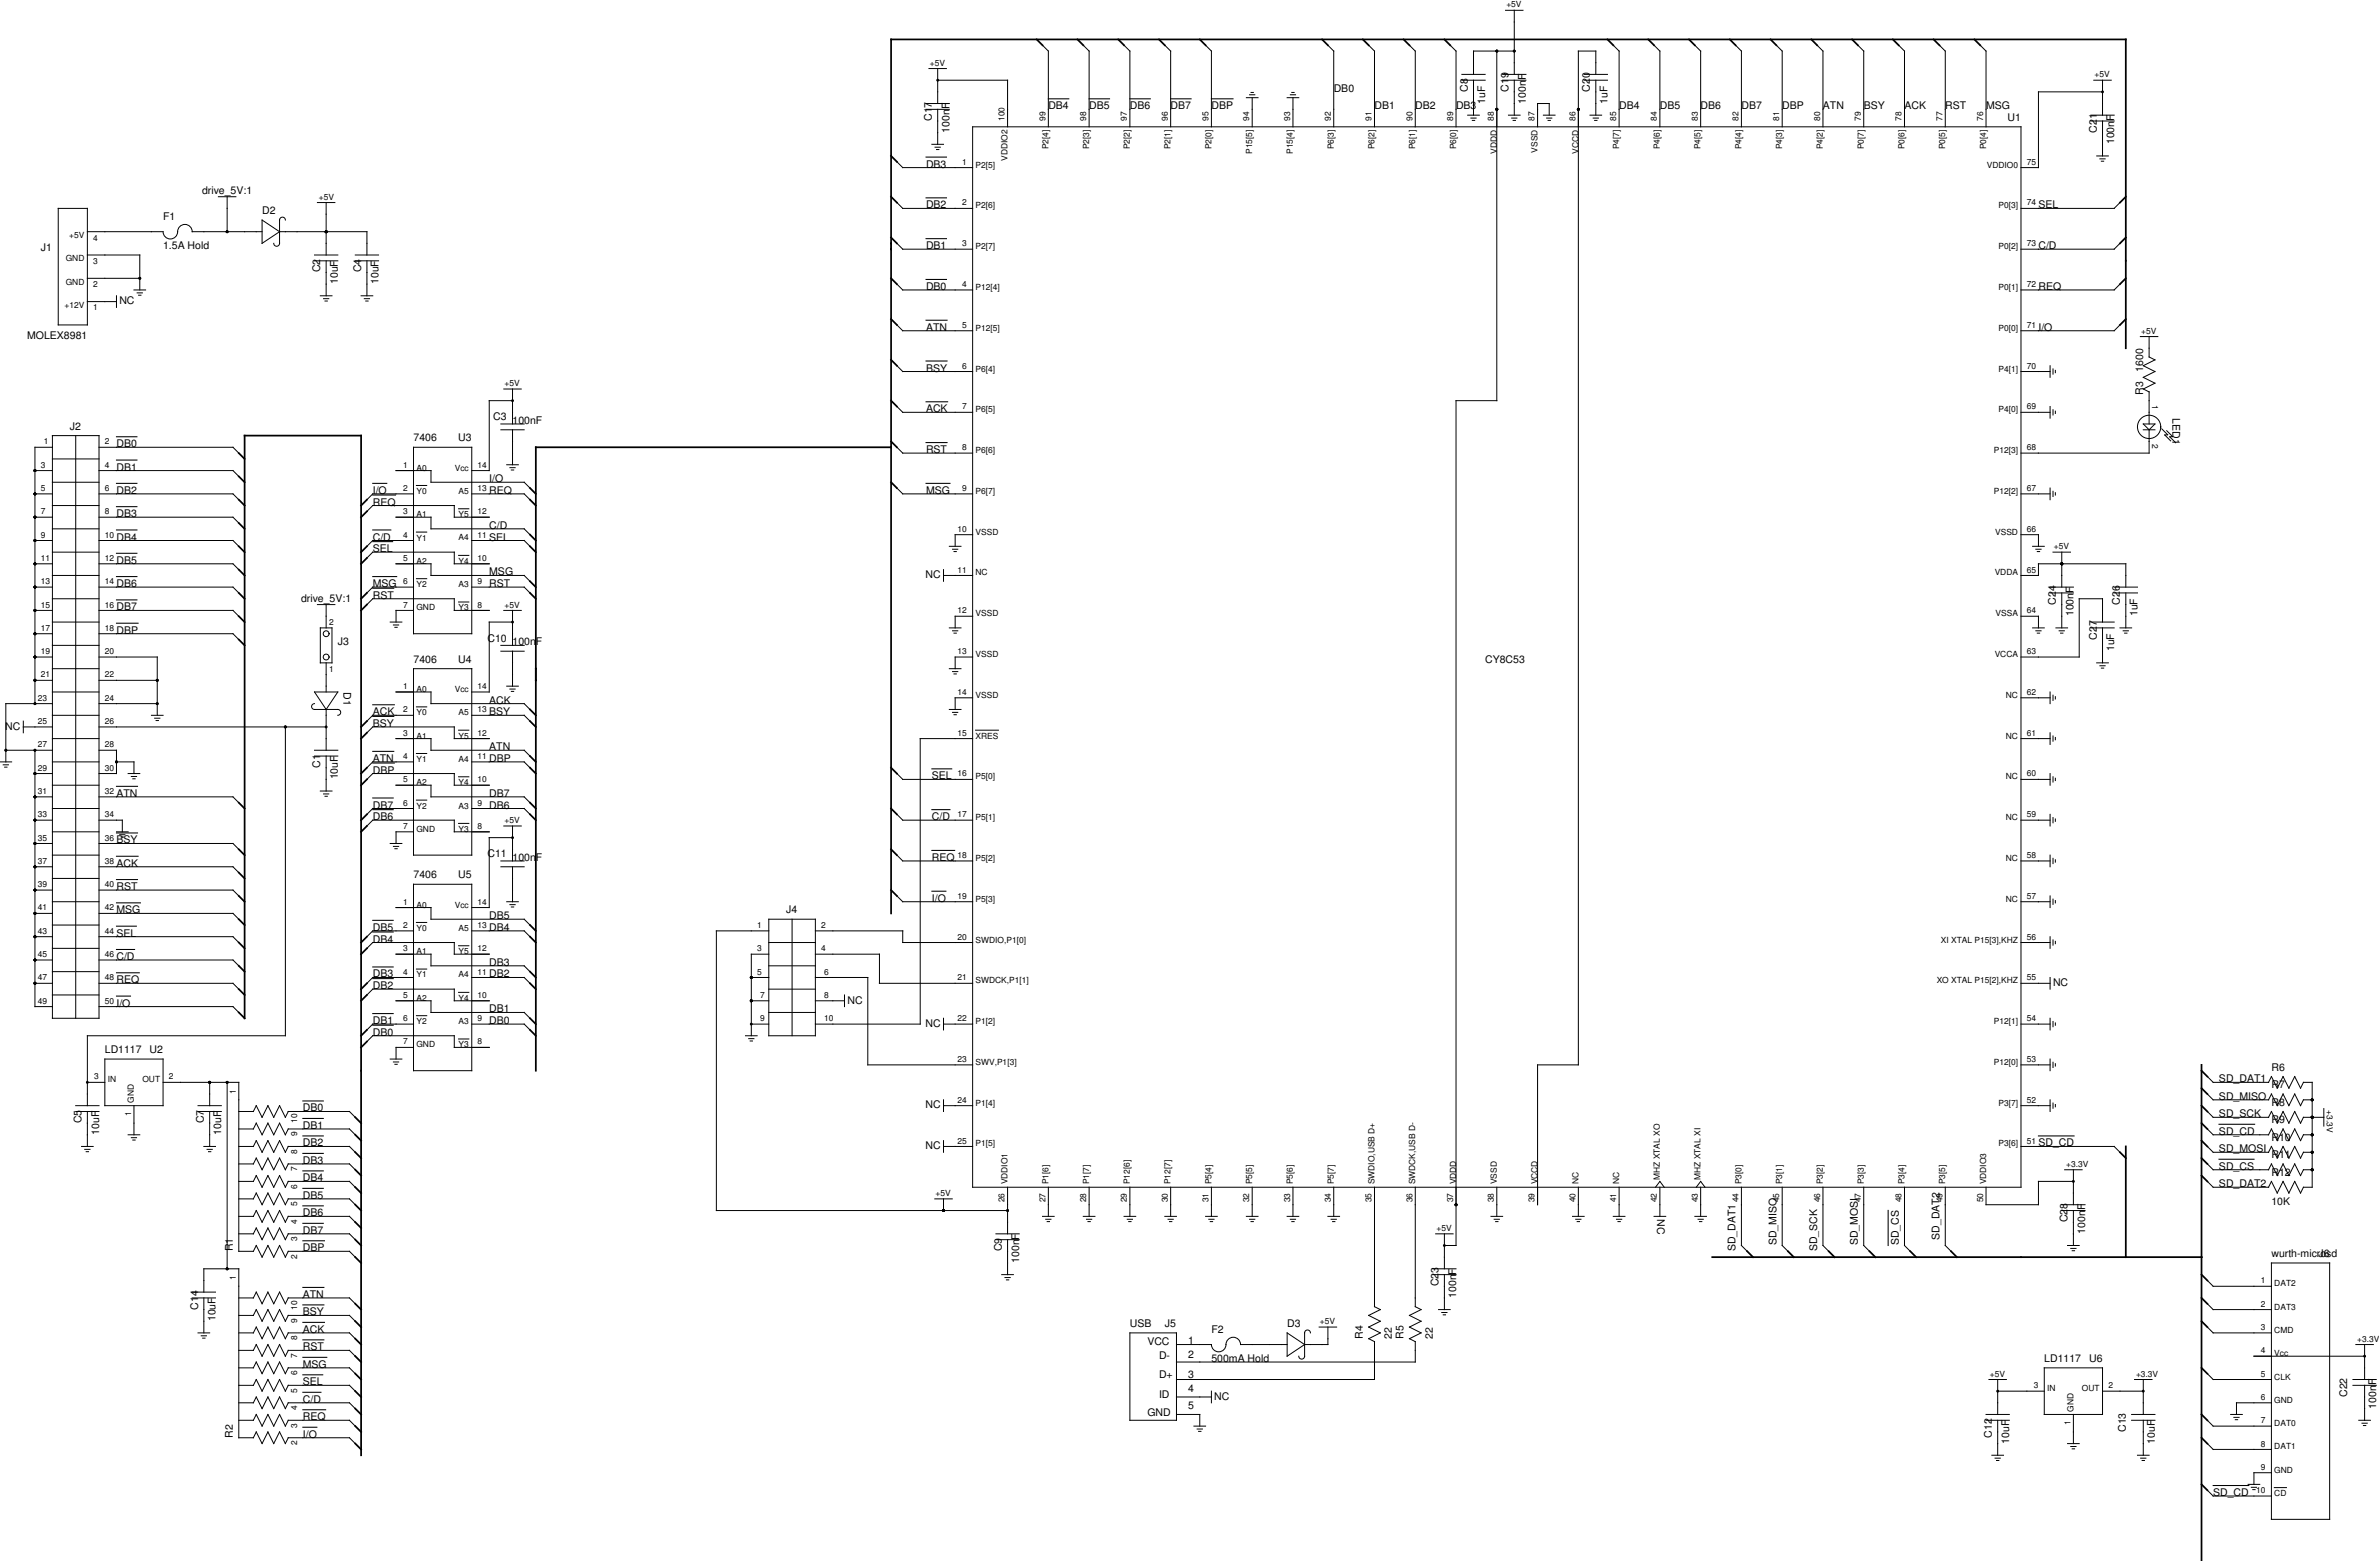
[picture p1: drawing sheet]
<svg xmlns="http://www.w3.org/2000/svg" width="1038mm" height="681mm" viewBox="0 0 1038 681" stroke-linecap="round" stroke-linejoin="round" font-family="sans-serif">
<defs><g id="words">
<g font-size="4.6">
<text x="581.7" y="40">DB0</text>
<text x="640.1" y="40" transform="rotate(-90 640.1 40)">C8</text>
<text x="657.9" y="40" transform="rotate(-90 657.9 40)">C19</text>
<text x="693.4" y="40" transform="rotate(-90 693.4 40)">C20</text>
<text x="457.2" y="47.7">DB4</text>
<text x="475" y="47.7">DB5</text>
<text x="492.8" y="47.7">DB6</text>
<text x="510.5" y="47.7">DB7</text>
<text x="528.3" y="47.7">DBP</text>
<text x="599.4" y="47.7">DB1</text>
<text x="617.2" y="47.7">DB2</text>
<text x="635" y="47.7">DB3</text>
<text x="647.7" y="45.1" transform="rotate(-90 647.7 45.1)">1uF</text>
<text x="665.5" y="45.1" transform="rotate(-90 665.5 45.1)">100nF</text>
<text x="701" y="45.1" transform="rotate(-90 701 45.1)">1uF</text>
<text x="706.1" y="47.7">DB4</text>
<text x="723.9" y="47.7">DB5</text>
<text x="741.7" y="47.7">DB6</text>
<text x="759.5" y="47.7">DB7</text>
<text x="777.2" y="47.7">DBP</text>
<text x="795" y="47.7">ATN</text>
<text x="812.8" y="47.7">BSY</text>
<text x="830.6" y="47.7">ACK</text>
<text x="848.4" y="47.7">RST</text>
<text x="866.1" y="47.7">MSG</text>
<text x="406.4" y="52.7" transform="rotate(-90 406.4 52.7)">C17</text>
<text x="875.5" y="52.7">U1</text>
<text x="414" y="57.8" transform="rotate(-90 414 57.8)">100nF</text>
<text x="914.4" y="57.8" transform="rotate(-90 914.4 57.8)">C21</text>
<text x="922" y="62.9" transform="rotate(-90 922 62.9)">100nF</text>
<text x="403.9" y="73.1">DB3</text>
<text x="88.1" y="84.5">drive_5V:1</text>
<text x="71.1" y="95.9">F1</text>
<text x="114.3" y="93.4">D2</text>
<text x="403.9" y="90.8">DB2</text>
<text x="889" y="90.8">SEL</text>
<text x="17.8" y="109.4">J1</text>
<text x="71.1" y="108.6">1.5A Hold</text>
<text x="403.9" y="108.6">DB1</text>
<text x="889" y="108.6">C/D</text>
<text x="139.7" y="118.8" transform="rotate(-90 139.7 118.8)">C2</text>
<text x="157.5" y="118.8" transform="rotate(-90 157.5 118.8)">C4</text>
<text x="147.3" y="123.9" transform="rotate(-90 147.3 123.9)">10uF</text>
<text x="165.1" y="123.9" transform="rotate(-90 165.1 123.9)">10uF</text>
<text x="403.9" y="126.4">DB0</text>
<text x="889" y="126.4">REQ</text>
<text x="52.1" y="132.7">NC</text>
<text x="11.8" y="147.6">MOLEX8981</text>
<text x="403.9" y="144.2">ATN</text>
<text x="889" y="144.2">I/O</text>
<text x="403.9" y="162">BSY</text>
<text x="934.7" y="162" transform="rotate(-90 934.7 162)">1600</text>
<text x="934.7" y="172.1" transform="rotate(-90 934.7 172.1)">R3</text>
<text x="403.9" y="179.7">ACK</text>
<text x="215.1" y="183.1">C3</text>
<text x="223.5" y="184.8">100nF</text>
<text x="947.4" y="182.3" transform="rotate(90 947.4 182.3)">LED1</text>
<text x="30.5" y="187.4">J2</text>
<text x="50.8" y="195">DB0</text>
<text x="180.3" y="192.4">7406</text>
<text x="199.9" y="192.4">U3</text>
<text x="403.9" y="197.5">RST</text>
<text x="50.8" y="205.1">DB1</text>
<text x="50.8" y="215.3">DB2</text>
<text x="162.6" y="215.3">I/O</text>
<text x="213.4" y="215.3">REQ</text>
<text x="213.4" y="210.2">I/O</text>
<text x="403.9" y="215.3">MSG</text>
<text x="162.6" y="220.4">REQ</text>
<text x="50.8" y="225.5">DB3</text>
<text x="213.4" y="230.5">C/D</text>
<text x="50.8" y="235.6">DB4</text>
<text x="162.6" y="235.6">C/D</text>
<text x="213.4" y="235.6">SEL</text>
<text x="50.8" y="245.8">DB5</text>
<text x="162.6" y="240.7">SEL</text>
<text x="213.4" y="250.9">MSG</text>
<text x="50.8" y="255.9">DB6</text>
<text x="162.6" y="255.9">MSG</text>
<text x="213.4" y="255.9">RST</text>
<text x="403.6" y="252.1">NC</text>
<text x="131.3" y="262.3">drive_5V:1</text>
<text x="162.6" y="261">RST</text>
<text x="896.6" y="263.6" transform="rotate(-90 896.6 263.6)">C24</text>
<text x="924.6" y="263.6" transform="rotate(-90 924.6 263.6)">C26</text>
<text x="50.8" y="266.1">DB7</text>
<text x="904.2" y="268.6" transform="rotate(-90 904.2 268.6)">100nF</text>
<text x="932.2" y="268.6" transform="rotate(-90 932.2 268.6)">1uF</text>
<text x="50.8" y="276.3">DBP</text>
<text x="147.3" y="281.3">J3</text>
<text x="212.6" y="279.7">C10</text>
<text x="223.5" y="281.3">100nF</text>
<text x="914.4" y="278.8" transform="rotate(-90 914.4 278.8)">C27</text>
<text x="922" y="283.9" transform="rotate(-90 922 283.9)">1uF</text>
<text x="180.3" y="289">7406</text>
<text x="199.9" y="289">U4</text>
<text x="647.7" y="289">CY8C53</text>
<text x="149.9" y="301.7" transform="rotate(90 149.9 301.7)">D1</text>
<text x="162.6" y="311.8">ACK</text>
<text x="213.4" y="311.8">BSY</text>
<text x="213.4" y="306.7">ACK</text>
<text x="162.6" y="316.9">BSY</text>
<text x="2.3" y="318.1">NC</text>
<text x="213.4" y="327.1">ATN</text>
<text x="139.7" y="334.7" transform="rotate(-90 139.7 334.7)">C1</text>
<text x="162.6" y="332.1">ATN</text>
<text x="213.4" y="332.1">DBP</text>
<text x="147.3" y="339.8" transform="rotate(-90 147.3 339.8)">10uF</text>
<text x="162.6" y="337.2">DBP</text>
<text x="406.4" y="339.8">SEL</text>
<text x="50.8" y="347.4">ATN</text>
<text x="213.4" y="347.4">DB7</text>
<text x="162.6" y="352.5">DB7</text>
<text x="213.4" y="352.5">DB6</text>
<text x="162.6" y="357.5">DB6</text>
<text x="406.4" y="357.5">C/D</text>
<text x="50.8" y="367.7">BSY</text>
<text x="50.8" y="377.9">ACK</text>
<text x="212.6" y="373.6">C11</text>
<text x="223.5" y="375.3">100nF</text>
<text x="406.4" y="375.3">REQ</text>
<text x="180.3" y="382.9">7406</text>
<text x="199.9" y="382.9">U5</text>
<text x="50.8" y="388">RST</text>
<text x="406.4" y="393.1">I/O</text>
<text x="50.8" y="398.2">MSG</text>
<text x="213.4" y="400.7">DB5</text>
<text x="342.9" y="398.2">J4</text>
<text x="162.6" y="405.8">DB5</text>
<text x="213.4" y="405.8">DB4</text>
<text x="50.8" y="408.3">SEL</text>
<text x="162.6" y="410.9">DB4</text>
<text x="50.8" y="418.5">C/D</text>
<text x="213.4" y="421">DB3</text>
<text x="50.8" y="428.7">REQ</text>
<text x="162.6" y="426.1">DB3</text>
<text x="162.6" y="431.2">DB2</text>
<text x="213.4" y="426.1">DB2</text>
<text x="895.3" y="429.9">NC</text>
<text x="369.6" y="437.5">NC</text>
<text x="50.8" y="438.8">I/O</text>
<text x="213.4" y="441.4">DB1</text>
<text x="162.6" y="446.4">DB1</text>
<text x="213.4" y="446.4">DB0</text>
<text x="403.6" y="447.7">NC</text>
<text x="162.6" y="451.5">DB0</text>
<text x="45.7" y="459.1">LD1117</text>
<text x="65.3" y="459.1">U2</text>
<text x="990.6" y="466.8">R6</text>
<text x="967.7" y="471.8">SD_DAT1</text>
<text x="967.7" y="479.5">SD_MISO</text>
<text x="990.6" y="474.4">R7</text>
<text x="132.1" y="484.5">DB0</text>
<text x="403.6" y="483.2">NC</text>
<text x="990.6" y="482">R8</text>
<text x="35.6" y="489.6" transform="rotate(-90 35.6 489.6)">C5</text>
<text x="88.9" y="489.6" transform="rotate(-90 88.9 489.6)">C7</text>
<text x="967.7" y="487.1">SD_SCK</text>
<text x="990.6" y="489.6">R9</text>
<text x="43.2" y="494.7" transform="rotate(-90 43.2 494.7)">10uF</text>
<text x="96.5" y="494.7" transform="rotate(-90 96.5 494.7)">10uF</text>
<text x="132.1" y="492.2">DB1</text>
<text x="967.7" y="494.7">SD_CD</text>
<text x="990.6" y="497.2">R10</text>
<text x="132.1" y="499.8">DB2</text>
<text x="403.6" y="501">NC</text>
<text x="889" y="499.8">SD_CD</text>
<text x="967.7" y="502.3">SD_MOSI</text>
<text x="132.1" y="507.4">DB3</text>
<text x="967.7" y="509.9">SD_CS</text>
<text x="990.6" y="504.9">R11</text>
<text x="132.1" y="515">DB4</text>
<text x="990.6" y="512.5">R12</text>
<text x="967.7" y="517.6">SD_DAT2</text>
<text x="132.1" y="522.6">DB5</text>
<text x="990.6" y="525.2">10K</text>
<text x="132.1" y="530.3">DB6</text>
<text x="722.7" y="531.5" transform="rotate(90 722.7 531.5)">NC</text>
<text x="901.7" y="532.8" transform="rotate(-90 901.7 532.8)">C28</text>
<text x="132.1" y="537.9">DB7</text>
<text x="909.3" y="537.9" transform="rotate(-90 909.3 537.9)">100nF</text>
<text x="101.6" y="545.5" transform="rotate(-90 101.6 545.5)">R1</text>
<text x="132.1" y="545.5">DBP</text>
<text x="436.9" y="545.5" transform="rotate(-90 436.9 545.5)">C9</text>
<text x="756.9" y="545.5" transform="rotate(-90 756.9 545.5)">SD_DAT1</text>
<text x="774.7" y="543" transform="rotate(-90 774.7 543)">SD_MISO</text>
<text x="792.5" y="545.5" transform="rotate(-90 792.5 545.5)">SD_SCK</text>
<text x="810.3" y="543" transform="rotate(-90 810.3 543)">SD_MOSI</text>
<text x="828" y="543" transform="rotate(-90 828 543)">SD_CS</text>
<text x="845.8" y="540.4" transform="rotate(-90 845.8 540.4)">SD_DAT2</text>
<text x="444.5" y="550.6" transform="rotate(-90 444.5 550.6)">100nF</text>
<text x="990.6" y="548">wurth-microsd</text>
<text x="1011.2" y="548">J6</text>
<text x="627.4" y="560.7" transform="rotate(-90 627.4 560.7)">C23</text>
<text x="132.1" y="565.8">ATN</text>
<text x="635" y="565.8" transform="rotate(-90 635 565.8)">100nF</text>
<text x="86.4" y="570.9" transform="rotate(-90 86.4 570.9)">C14</text>
<text x="94" y="576" transform="rotate(-90 94 576)">10uF</text>
<text x="132.1" y="573.4">BSY</text>
<text x="132.1" y="581.1">ACK</text>
<text x="492.8" y="578.5">USB</text>
<text x="508" y="578.5">J5</text>
<text x="528.3" y="581.1">F2</text>
<text x="561.3" y="578.5">D3</text>
<text x="500.4" y="586.1">VCC</text>
<text x="518.2" y="585.9">1</text>
<text x="594.4" y="583.6" transform="rotate(-90 594.4 583.6)">R4</text>
<text x="607.1" y="583.6" transform="rotate(-90 607.1 583.6)">22Ω</text>
<text x="612.1" y="583.6" transform="rotate(-90 612.1 583.6)">R5</text>
<text x="624.8" y="583.6" transform="rotate(-90 624.8 583.6)">22Ω</text>
<text x="132.1" y="588.7">RST</text>
<text x="505.5" y="592.2">D-</text>
<text x="518.2" y="592">2</text>
<text x="528.3" y="593.8">500mA Hold</text>
<text x="891.5" y="593.8">LD1117</text>
<text x="911.1" y="593.8">U6</text>
<text x="132.1" y="596.3">MSG</text>
<text x="132.1" y="603.9">SEL</text>
<text x="505.5" y="600.9">D+</text>
<text x="518.2" y="600.6">3</text>
<text x="132.1" y="611.5">C/D</text>
<text x="505.5" y="609.5">ID</text>
<text x="518.2" y="606.7">4</text>
<text x="529.6" y="610.2">NC</text>
<text x="1023.6" y="609" transform="rotate(-90 1023.6 609)">C22</text>
<text x="500.4" y="617.1">GND</text>
<text x="518.2" y="614.3">5</text>
<text x="1036.3" y="614.1" transform="rotate(-90 1036.3 614.1)">100nF</text>
<text x="132.1" y="619.2">REQ</text>
<text x="101.6" y="626.8" transform="rotate(-90 101.6 626.8)">R2</text>
<text x="132.1" y="626.8">I/O</text>
<text x="868.7" y="626.8" transform="rotate(-90 868.7 626.8)">C12</text>
<text x="876.3" y="629.3" transform="rotate(-90 876.3 629.3)">10uF</text>
<text x="927.1" y="624.2" transform="rotate(-90 927.1 624.2)">C13</text>
<text x="939.8" y="629.3" transform="rotate(-90 939.8 629.3)">10uF</text>
<text x="965.2" y="652.2">SD_CD</text>
</g>
<g font-size="3.7">
<text x="656.9" y="3.2">+5V</text>
<text x="405.5" y="28.6">+5V</text>
<text x="913.5" y="33.7">+5V</text>
<text x="438.1" y="52.7" transform="rotate(-90 438.1 52.7)">100</text>
<text x="455.9" y="52.7" transform="rotate(-90 455.9 52.7)">99</text>
<text x="473.7" y="52.7" transform="rotate(-90 473.7 52.7)">98</text>
<text x="491.5" y="52.7" transform="rotate(-90 491.5 52.7)">97</text>
<text x="509.3" y="52.7" transform="rotate(-90 509.3 52.7)">96</text>
<text x="527" y="52.7" transform="rotate(-90 527 52.7)">95</text>
<text x="544.8" y="52.7" transform="rotate(-90 544.8 52.7)">94</text>
<text x="562.6" y="52.7" transform="rotate(-90 562.6 52.7)">93</text>
<text x="580.4" y="52.7" transform="rotate(-90 580.4 52.7)">92</text>
<text x="598.2" y="52.7" transform="rotate(-90 598.2 52.7)">91</text>
<text x="615.9" y="52.7" transform="rotate(-90 615.9 52.7)">90</text>
<text x="633.7" y="52.7" transform="rotate(-90 633.7 52.7)">89</text>
<text x="651.5" y="52.7" transform="rotate(-90 651.5 52.7)">88</text>
<text x="669.3" y="52.7" transform="rotate(-90 669.3 52.7)">87</text>
<text x="687.1" y="52.7" transform="rotate(-90 687.1 52.7)">86</text>
<text x="704.8" y="52.7" transform="rotate(-90 704.8 52.7)">85</text>
<text x="722.6" y="52.7" transform="rotate(-90 722.6 52.7)">84</text>
<text x="740.4" y="52.7" transform="rotate(-90 740.4 52.7)">83</text>
<text x="758.2" y="52.7" transform="rotate(-90 758.2 52.7)">82</text>
<text x="776" y="52.7" transform="rotate(-90 776 52.7)">81</text>
<text x="793.7" y="52.7" transform="rotate(-90 793.7 52.7)">80</text>
<text x="811.5" y="52.7" transform="rotate(-90 811.5 52.7)">79</text>
<text x="829.3" y="52.7" transform="rotate(-90 829.3 52.7)">78</text>
<text x="847.1" y="52.7" transform="rotate(-90 847.1 52.7)">77</text>
<text x="864.9" y="52.7" transform="rotate(-90 864.9 52.7)">76</text>
<text x="457.2" y="65.1" transform="rotate(-90 457.2 65.1)">P2[4]</text>
<text x="475" y="65.1" transform="rotate(-90 475 65.1)">P2[3]</text>
<text x="492.8" y="65.1" transform="rotate(-90 492.8 65.1)">P2[2]</text>
<text x="510.5" y="65.1" transform="rotate(-90 510.5 65.1)">P2[1]</text>
<text x="528.3" y="65.1" transform="rotate(-90 528.3 65.1)">P2[0]</text>
<text x="581.7" y="65.1" transform="rotate(-90 581.7 65.1)">P6[3]</text>
<text x="599.4" y="65.1" transform="rotate(-90 599.4 65.1)">P6[2]</text>
<text x="617.2" y="65.1" transform="rotate(-90 617.2 65.1)">P6[1]</text>
<text x="635" y="65.1" transform="rotate(-90 635 65.1)">P6[0]</text>
<text x="706.1" y="65.1" transform="rotate(-90 706.1 65.1)">P4[7]</text>
<text x="723.9" y="65.1" transform="rotate(-90 723.9 65.1)">P4[6]</text>
<text x="741.7" y="65.1" transform="rotate(-90 741.7 65.1)">P4[5]</text>
<text x="759.5" y="65.1" transform="rotate(-90 759.5 65.1)">P4[4]</text>
<text x="777.2" y="65.1" transform="rotate(-90 777.2 65.1)">P4[3]</text>
<text x="795" y="65.1" transform="rotate(-90 795 65.1)">P4[2]</text>
<text x="812.8" y="65.1" transform="rotate(-90 812.8 65.1)">P0[7]</text>
<text x="830.6" y="65.1" transform="rotate(-90 830.6 65.1)">P0[6]</text>
<text x="848.4" y="65.1" transform="rotate(-90 848.4 65.1)">P0[5]</text>
<text x="866.1" y="65.1" transform="rotate(-90 866.1 65.1)">P0[4]</text>
<text x="419.6" y="71.8">1</text>
<text x="439.4" y="70.2" transform="rotate(-90 439.4 70.2)">VDDIO2</text>
<text x="546.1" y="67.2" transform="rotate(-90 546.1 67.2)">P15[5]</text>
<text x="563.9" y="67.2" transform="rotate(-90 563.9 67.2)">P15[4]</text>
<text x="652.8" y="67" transform="rotate(-90 652.8 67)">VDDD</text>
<text x="670.6" y="66.5" transform="rotate(-90 670.6 66.5)">VSSD</text>
<text x="688.3" y="67" transform="rotate(-90 688.3 67)">VCCD</text>
<text x="883.9" y="71.8">75</text>
<text x="425.5" y="73.1">P2[5]</text>
<text x="866.5" y="73.1">VDDIO0</text>
<text x="139.1" y="87">+5V</text>
<text x="419.6" y="89.6">2</text>
<text x="883.9" y="89.6">74</text>
<text x="425.5" y="90.8">P2[6]</text>
<text x="871.5" y="90.8">P0[3]</text>
<text x="30.2" y="103.7">+5V</text>
<text x="40.6" y="104.9">4</text>
<text x="419.6" y="107.4">3</text>
<text x="883.9" y="107.4">73</text>
<text x="28.7" y="113.9">GND</text>
<text x="425.5" y="108.6">P2[7]</text>
<text x="871.5" y="108.6">P0[2]</text>
<text x="40.6" y="115">3</text>
<text x="28.7" y="124">GND</text>
<text x="40.6" y="125.2">2</text>
<text x="419.6" y="125.1">4</text>
<text x="883.9" y="125.1">72</text>
<text x="425.5" y="126.4">P12[4]</text>
<text x="871.5" y="126.4">P0[1]</text>
<text x="28.2" y="134.2">+12V</text>
<text x="40.6" y="135.4">1</text>
<text x="419.6" y="142.9">5</text>
<text x="883.9" y="142.9">71</text>
<text x="425.5" y="144.2">P12[5]</text>
<text x="871.5" y="144.2">P0[0]</text>
<text x="933.8" y="145.5">+5V</text>
<text x="419.6" y="160.7">6</text>
<text x="425.5" y="162">P6[4]</text>
<text x="871.5" y="162">P4[1]</text>
<text x="883.9" y="160.7">70</text>
<text x="220.1" y="168.3">+5V</text>
<text x="419.6" y="178.5">7</text>
<text x="425.5" y="179.7">P6[5]</text>
<text x="871.5" y="179.7">P4[0]</text>
<text x="883.9" y="178.5">69</text>
<text x="938.5" y="176.4" transform="rotate(90 938.5 176.4)">1</text>
<text x="19.1" y="193.7">1</text>
<text x="45.7" y="193.7">2</text>
<text x="419.6" y="196.3">8</text>
<text x="425.5" y="197.5">P6[6]</text>
<text x="869.5" y="197.5">P12[3]</text>
<text x="883.9" y="196.3">68</text>
<text x="938.5" y="193.7" transform="rotate(90 938.5 193.7)">2</text>
<text x="17.8" y="203.9">3</text>
<text x="45.7" y="203.9">4</text>
<text x="175.8" y="203.9">1</text>
<text x="208.3" y="203.9">14</text>
<text x="181.6" y="205.1">A0</text>
<text x="198.4" y="205.1">Vcc</text>
<text x="17.8" y="214">5</text>
<text x="45.7" y="214">6</text>
<text x="175.8" y="214">2</text>
<text x="181.6" y="215.3">Y0</text>
<text x="200" y="215.3">A5</text>
<text x="208.3" y="214">13</text>
<text x="419.6" y="214">9</text>
<text x="425.5" y="215.3">P6[7]</text>
<text x="869.5" y="215.3">P12[2]</text>
<text x="883.9" y="214">67</text>
<text x="17.8" y="224.2">7</text>
<text x="45.7" y="224.2">8</text>
<text x="175.8" y="224.2">3</text>
<text x="181.6" y="225.5">A1</text>
<text x="200" y="225.5">Y5</text>
<text x="208.3" y="224.2">12</text>
<text x="417.6" y="231.8">10</text>
<text x="425.5" y="233.1">VSSD</text>
<text x="870.1" y="233.1">VSSD</text>
<text x="883.9" y="231.8">66</text>
<text x="17.8" y="234.4">9</text>
<text x="45.7" y="234.4">10</text>
<text x="175.8" y="234.4">4</text>
<text x="181.6" y="235.6">Y1</text>
<text x="200" y="235.6">A4</text>
<text x="208.3" y="234.4">11</text>
<text x="895.7" y="239.4">+5V</text>
<text x="17.8" y="244.5">11</text>
<text x="45.7" y="244.5">12</text>
<text x="175.8" y="244.5">5</text>
<text x="181.6" y="245.8">A2</text>
<text x="200" y="245.8">Y4</text>
<text x="208.3" y="244.5">10</text>
<text x="417.6" y="249.6">11</text>
<text x="425.5" y="250.9">NC</text>
<text x="869.9" y="250.9">VDDA</text>
<text x="883.9" y="249.6">65</text>
<text x="17.8" y="254.7">13</text>
<text x="45.7" y="254.7">14</text>
<text x="175.8" y="254.7">6</text>
<text x="181.6" y="255.9">Y2</text>
<text x="200" y="255.9">A3</text>
<text x="208.3" y="254.7">9</text>
<text x="17.8" y="264.8">15</text>
<text x="45.7" y="264.8">16</text>
<text x="175.8" y="264.8">7</text>
<text x="181.6" y="266.1">GND</text>
<text x="200" y="266.1">Y3</text>
<text x="208.3" y="264.8">8</text>
<text x="220.1" y="264.8">+5V</text>
<text x="417.6" y="267.4">12</text>
<text x="425.5" y="268.6">VSSD</text>
<text x="870.3" y="268.6">VSSA</text>
<text x="883.9" y="267.4">64</text>
<text x="17.8" y="275">17</text>
<text x="45.7" y="275">18</text>
<text x="143.5" y="272.5">2</text>
<text x="17.8" y="285.2">19</text>
<text x="45.7" y="285.2">20</text>
<text x="417.6" y="285.2">13</text>
<text x="425.5" y="286.4">VSSD</text>
<text x="869.9" y="286.4">VCCA</text>
<text x="883.9" y="285.2">63</text>
<text x="143.5" y="292.8">1</text>
<text x="17.8" y="295.3">21</text>
<text x="45.7" y="295.3">22</text>
<text x="16.5" y="305.5">23</text>
<text x="45.7" y="305.5">24</text>
<text x="175.8" y="300.4">1</text>
<text x="181.6" y="301.7">A0</text>
<text x="198.4" y="301.7">Vcc</text>
<text x="208.3" y="300.4">14</text>
<text x="417.6" y="302.9">14</text>
<text x="425.5" y="304.2">VSSD</text>
<text x="874.8" y="304.2">NC</text>
<text x="883.9" y="302.9">62</text>
<text x="175.8" y="310.6">2</text>
<text x="181.6" y="311.8">Y0</text>
<text x="200" y="311.8">A5</text>
<text x="208.3" y="310.6">13</text>
<text x="16.5" y="315.6">25</text>
<text x="45.7" y="315.6">26</text>
<text x="175.8" y="320.7">3</text>
<text x="181.6" y="322">A1</text>
<text x="200" y="322">Y5</text>
<text x="208.3" y="320.7">12</text>
<text x="417.6" y="320.7">15</text>
<text x="425.4" y="322">XRES</text>
<text x="874.8" y="322">NC</text>
<text x="883.9" y="320.7">61</text>
<text x="16.5" y="325.8">27</text>
<text x="45.7" y="325.8">28</text>
<text x="16.5" y="336">29</text>
<text x="45.7" y="336">30</text>
<text x="175.8" y="330.9">4</text>
<text x="181.6" y="332.1">Y1</text>
<text x="200" y="332.1">A4</text>
<text x="208.3" y="330.9">11</text>
<text x="175.8" y="341">5</text>
<text x="208.3" y="341">10</text>
<text x="417.6" y="338.5">16</text>
<text x="425.5" y="339.8">P5[0]</text>
<text x="874.8" y="339.8">NC</text>
<text x="883.9" y="338.5">60</text>
<text x="16.5" y="346.1">31</text>
<text x="45.7" y="346.1">32</text>
<text x="181.6" y="342.3">A2</text>
<text x="200" y="342.3">Y4</text>
<text x="175.8" y="351.2">6</text>
<text x="181.6" y="352.5">Y2</text>
<text x="200" y="352.5">A3</text>
<text x="208.3" y="351.2">9</text>
<text x="16.5" y="356.3">33</text>
<text x="45.7" y="356.3">34</text>
<text x="220.1" y="358.8">+5V</text>
<text x="417.6" y="356.3">17</text>
<text x="425.5" y="357.5">P5[1]</text>
<text x="874.8" y="357.5">NC</text>
<text x="883.9" y="356.3">59</text>
<text x="175.8" y="361.4">7</text>
<text x="181.6" y="362.6">GND</text>
<text x="200" y="362.6">Y3</text>
<text x="208.3" y="361.4">8</text>
<text x="16.5" y="366.4">35</text>
<text x="45.7" y="366.4">36</text>
<text x="16.5" y="376.6">37</text>
<text x="45.7" y="376.6">38</text>
<text x="417.6" y="374.1">18</text>
<text x="425.5" y="375.3">P5[2]</text>
<text x="874.8" y="375.3">NC</text>
<text x="883.9" y="374.1">58</text>
<text x="16.5" y="386.8">39</text>
<text x="45.7" y="386.8">40</text>
<text x="175.8" y="394.4">1</text>
<text x="181.6" y="395.6">A0</text>
<text x="198.4" y="395.6">Vcc</text>
<text x="208.3" y="394.4">14</text>
<text x="417.6" y="391.8">19</text>
<text x="425.5" y="393.1">P5[3]</text>
<text x="874.8" y="393.1">NC</text>
<text x="883.9" y="391.8">57</text>
<text x="16.5" y="396.9">41</text>
<text x="45.7" y="396.9">42</text>
<text x="16.5" y="407.1">43</text>
<text x="45.7" y="407.1">44</text>
<text x="175.8" y="404.5">2</text>
<text x="181.6" y="405.8">Y0</text>
<text x="200" y="405.8">A5</text>
<text x="208.3" y="404.5">13</text>
<text x="330.2" y="404.5">1</text>
<text x="358.1" y="404.5">2</text>
<text x="417.6" y="409.6">20</text>
<text x="425.5" y="410.9">SWDIO,P1[0]</text>
<text x="846.5" y="410.9">XI XTAL P15[3],KHZ</text>
<text x="883.9" y="409.6">56</text>
<text x="16.5" y="417.2">45</text>
<text x="45.7" y="417.2">46</text>
<text x="175.8" y="414.7">3</text>
<text x="181.6" y="416">A1</text>
<text x="200" y="416">Y5</text>
<text x="208.3" y="414.7">12</text>
<text x="330.2" y="414.7">3</text>
<text x="358.1" y="414.7">4</text>
<text x="175.8" y="424.9">4</text>
<text x="208.3" y="424.9">11</text>
<text x="330.2" y="424.9">5</text>
<text x="359.4" y="424.9">6</text>
<text x="16.5" y="427.4">47</text>
<text x="45.7" y="427.4">48</text>
<text x="181.6" y="426.1">Y1</text>
<text x="200" y="426.1">A4</text>
<text x="417.6" y="427.4">21</text>
<text x="425.5" y="428.7">SWDCK,P1[1]</text>
<text x="844.6" y="428.7">XO XTAL P15[2],KHZ</text>
<text x="883.9" y="427.4">55</text>
<text x="16.5" y="437.6">49</text>
<text x="45.7" y="437.6">50</text>
<text x="175.8" y="435">5</text>
<text x="181.6" y="436.3">A2</text>
<text x="200" y="436.3">Y4</text>
<text x="208.3" y="435">10</text>
<text x="331.5" y="435">7</text>
<text x="359.4" y="435">8</text>
<text x="175.8" y="445.2">6</text>
<text x="181.6" y="446.4">Y2</text>
<text x="200" y="446.4">A3</text>
<text x="208.3" y="445.2">9</text>
<text x="331.5" y="445.2">9</text>
<text x="359.4" y="445.2">10</text>
<text x="417.6" y="445.2">22</text>
<text x="425.5" y="446.4">P1[2]</text>
<text x="869.5" y="446.4">P12[1]</text>
<text x="883.9" y="445.2">54</text>
<text x="175.8" y="455.3">7</text>
<text x="208.3" y="455.3">8</text>
<text x="181.6" y="456.6">GND</text>
<text x="200" y="456.6">Y3</text>
<text x="417.6" y="463">23</text>
<text x="425.5" y="464.2">SWV,P1[3]</text>
<text x="869.5" y="464.2">P12[0]</text>
<text x="883.9" y="463">53</text>
<text x="41.1" y="470.6">3</text>
<text x="47" y="471.8">IN</text>
<text x="62.1" y="471.8">OUT</text>
<text x="73.7" y="470.6">2</text>
<text x="102.9" y="476.9" transform="rotate(-90 102.9 476.9)">1</text>
<text x="58.4" y="480.7" transform="rotate(-90 58.4 480.7)">GND</text>
<text x="417.6" y="480.7">24</text>
<text x="425.5" y="482">P1[4]</text>
<text x="871.5" y="482">P3[7]</text>
<text x="883.9" y="480.7">52</text>
<text x="1014.7" y="483.9" transform="rotate(90 1014.7 483.9)">+3.3V</text>
<text x="57.1" y="486.6" transform="rotate(-90 57.1 486.6)">1</text>
<text x="129.5" y="489.6" transform="rotate(-90 129.5 489.6)">10</text>
<text x="129.5" y="495.3" transform="rotate(-90 129.5 495.3)">9</text>
<text x="129.5" y="503" transform="rotate(-90 129.5 503)">8</text>
<text x="417.6" y="498.5">25</text>
<text x="425.5" y="499.8">P1[5]</text>
<text x="871.5" y="499.8">P3[6]</text>
<text x="883.9" y="498.5">51</text>
<text x="901.1" y="508.7">+3.3V</text>
<text x="129.5" y="510.6" transform="rotate(-90 129.5 510.6)">7</text>
<text x="723.9" y="514.4" transform="rotate(-90 723.9 514.4)">MHZ XTAL XO</text>
<text x="741.7" y="514.4" transform="rotate(-90 741.7 514.4)">MHZ XTAL XI</text>
<text x="129.5" y="518.2" transform="rotate(-90 129.5 518.2)">6</text>
<text x="408" y="521.4">+5V</text>
<text x="439.4" y="516.3" transform="rotate(-90 439.4 516.3)">VDDIO1</text>
<text x="457.2" y="516.3" transform="rotate(-90 457.2 516.3)">P1[6]</text>
<text x="475" y="516.3" transform="rotate(-90 475 516.3)">P1[7]</text>
<text x="492.8" y="516.3" transform="rotate(-90 492.8 516.3)">P12[6]</text>
<text x="510.5" y="516.3" transform="rotate(-90 510.5 516.3)">P12[7]</text>
<text x="528.3" y="516.3" transform="rotate(-90 528.3 516.3)">P5[4]</text>
<text x="546.1" y="516.3" transform="rotate(-90 546.1 516.3)">P5[5]</text>
<text x="563.9" y="516.3" transform="rotate(-90 563.9 516.3)">P5[6]</text>
<text x="581.7" y="516.3" transform="rotate(-90 581.7 516.3)">P5[7]</text>
<text x="599.4" y="516.3" transform="rotate(-90 599.4 516.3)">SWDIO,USB D+</text>
<text x="617.2" y="516.3" transform="rotate(-90 617.2 516.3)">SWDCK,USB D-</text>
<text x="635" y="516.3" transform="rotate(-90 635 516.3)">VDDD</text>
<text x="652.8" y="516.3" transform="rotate(-90 652.8 516.3)">VSSD</text>
<text x="670.6" y="516.3" transform="rotate(-90 670.6 516.3)">VCCD</text>
<text x="688.3" y="516.3" transform="rotate(-90 688.3 516.3)">NC</text>
<text x="706.1" y="516.3" transform="rotate(-90 706.1 516.3)">NC</text>
<text x="759.5" y="516.3" transform="rotate(-90 759.5 516.3)">P3[0]</text>
<text x="777.2" y="516.3" transform="rotate(-90 777.2 516.3)">P3[1]</text>
<text x="795" y="516.3" transform="rotate(-90 795 516.3)">P3[2]</text>
<text x="812.8" y="516.3" transform="rotate(-90 812.8 516.3)">P3[3]</text>
<text x="830.6" y="516.3" transform="rotate(-90 830.6 516.3)">P3[4]</text>
<text x="848.4" y="516.3" transform="rotate(-90 848.4 516.3)">P3[5]</text>
<text x="866.1" y="516.3" transform="rotate(-90 866.1 516.3)">VDDIO3</text>
<text x="129.5" y="525.8" transform="rotate(-90 129.5 525.8)">5</text>
<text x="438.1" y="524.2" transform="rotate(-90 438.1 524.2)">26</text>
<text x="455.9" y="524.2" transform="rotate(-90 455.9 524.2)">27</text>
<text x="473.7" y="524.2" transform="rotate(-90 473.7 524.2)">28</text>
<text x="491.5" y="524.2" transform="rotate(-90 491.5 524.2)">29</text>
<text x="509.3" y="524.2" transform="rotate(-90 509.3 524.2)">30</text>
<text x="527" y="524.2" transform="rotate(-90 527 524.2)">31</text>
<text x="544.8" y="524.2" transform="rotate(-90 544.8 524.2)">32</text>
<text x="562.6" y="524.2" transform="rotate(-90 562.6 524.2)">33</text>
<text x="580.4" y="524.2" transform="rotate(-90 580.4 524.2)">34</text>
<text x="598.2" y="524.2" transform="rotate(-90 598.2 524.2)">35</text>
<text x="615.9" y="524.2" transform="rotate(-90 615.9 524.2)">36</text>
<text x="633.7" y="524.2" transform="rotate(-90 633.7 524.2)">37</text>
<text x="651.5" y="524.2" transform="rotate(-90 651.5 524.2)">38</text>
<text x="669.3" y="524.2" transform="rotate(-90 669.3 524.2)">39</text>
<text x="687.1" y="524.2" transform="rotate(-90 687.1 524.2)">40</text>
<text x="704.8" y="524.2" transform="rotate(-90 704.8 524.2)">41</text>
<text x="722.6" y="524.2" transform="rotate(-90 722.6 524.2)">42</text>
<text x="740.4" y="524.2" transform="rotate(-90 740.4 524.2)">43</text>
<text x="758.2" y="524.2" transform="rotate(-90 758.2 524.2)">44</text>
<text x="776" y="524.2" transform="rotate(-90 776 524.2)">45</text>
<text x="793.7" y="524.2" transform="rotate(-90 793.7 524.2)">46</text>
<text x="811.5" y="524.2" transform="rotate(-90 811.5 524.2)">47</text>
<text x="829.3" y="524.2" transform="rotate(-90 829.3 524.2)">48</text>
<text x="847.1" y="524.2" transform="rotate(-90 847.1 524.2)">49</text>
<text x="864.9" y="524.2" transform="rotate(-90 864.9 524.2)">50</text>
<text x="129.5" y="533.4" transform="rotate(-90 129.5 533.4)">4</text>
<text x="626.5" y="536.6">+5V</text>
<text x="129.5" y="541.1" transform="rotate(-90 129.5 541.1)">3</text>
<text x="129.5" y="548.7" transform="rotate(-90 129.5 548.7)">2</text>
<text x="102.9" y="558.2" transform="rotate(-90 102.9 558.2)">1</text>
<text x="986" y="559.5">1</text>
<text x="991.9" y="560.7">DAT2</text>
<text x="986" y="569.6">2</text>
<text x="129.5" y="570.9" transform="rotate(-90 129.5 570.9)">10</text>
<text x="991.9" y="570.9">DAT3</text>
<text x="129.5" y="576.6" transform="rotate(-90 129.5 576.6)">9</text>
<text x="575.7" y="577.3">+5V</text>
<text x="986" y="579.8">3</text>
<text x="991.9" y="581.1">CMD</text>
<text x="129.5" y="584.2" transform="rotate(-90 129.5 584.2)">8</text>
<text x="1028.1" y="584.9">+3.3V</text>
<text x="129.5" y="591.9" transform="rotate(-90 129.5 591.9)">7</text>
<text x="986" y="590">4</text>
<text x="991.9" y="591.2">Vcc</text>
<text x="129.5" y="599.5" transform="rotate(-90 129.5 599.5)">6</text>
<text x="867.8" y="600.1">+5V</text>
<text x="887" y="605.2">3</text>
<text x="919.5" y="605.2">2</text>
<text x="931.5" y="600.1">+3.3V</text>
<text x="986" y="600.1">5</text>
<text x="991.9" y="601.4">CLK</text>
<text x="129.5" y="607.1" transform="rotate(-90 129.5 607.1)">5</text>
<text x="892.8" y="606.5">IN</text>
<text x="907.9" y="606.5">OUT</text>
<text x="986" y="610.3">6</text>
<text x="991.9" y="611.5">GND</text>
<text x="129.5" y="614.7" transform="rotate(-90 129.5 614.7)">4</text>
<text x="904.2" y="615.4" transform="rotate(-90 904.2 615.4)">GND</text>
<text x="129.5" y="622.3" transform="rotate(-90 129.5 622.3)">3</text>
<text x="903" y="621.2" transform="rotate(-90 903 621.2)">1</text>
<text x="986" y="620.4">7</text>
<text x="991.9" y="621.7">DAT0</text>
<text x="129.5" y="630" transform="rotate(-90 129.5 630)">2</text>
<text x="986" y="630.6">8</text>
<text x="991.9" y="631.9">DAT1</text>
<text x="986" y="640.8">9</text>
<text x="991.9" y="642">GND</text>
<text x="984" y="650.9">10</text>
<text x="991.9" y="652.2">CD</text>
</g>
</g></defs>
<g fill="none" stroke="#000" stroke-width=".44">
<path d="M454.7 19.7l2.5 2.6v33M472.4 19.7l2.6 2.6v33M490.2 19.7l2.6 2.6v33M508 19.7l2.5 2.6v33M525.8 19.7l2.5 2.6v33M579.1 19.7l2.6 2.6v33M596.9 19.7l2.5 2.6v33M614.7 19.7l2.5 2.6v33M632.5 19.7l2.5 2.6v33M656.6 4.5h7.6M660.4 4.5v27.9M703.6 19.7l2.5 2.6v33"/>
<path d="M721.4 19.7l2.5 2.6v33M739.1 19.7l2.6 2.6v33M756.9 19.7l2.6 2.6v33M774.7 19.7l2.5 2.6v33M792.5 19.7l2.5 2.6v33M810.3 19.7l2.5 2.6v33M828 19.7l2.6 2.6v33M845.8 19.7l2.6 2.6v33M863.6 19.7l2.5 2.6v33M405.1 29.9h7.6M408.9 35h30.5v20.3M408.9 29.9v15.2"/>
<path d="M637.5 35h10.2M637.5 32.4h10.2M642.6 35v15.2M652.8 22.3v152.4h-17.8v368.3h-5.1M655.3 35h10.2M655.3 32.4h10.2M660.4 35v15.2M660.4 22.3h-17.8v10.1M690.9 35h10.1M690.9 32.4h10.1M696 32.4v-10.1h-7.7v441.9h-17.7v61M696 35v15.2"/>
<path d="M913.1 35h7.6M916.9 35v15.2M403.9 45.1h10.1M403.9 47.7h10.1M408.9 47.7v15.2M424.2 55.3h457.2v462.3h-457.2zM543.6 42.6h5M545 41.3h2.2M545.6 40.3h1M546.1 42.6v12.7M561.3 42.6h5.1M562.7 41.3h2.3"/>
<path d="M563.4 40.3h1M563.9 42.6v12.7M640.1 50.2h5.1M641.5 51.5h2.3M642.1 52.5h1M657.9 50.2h5M659.3 51.5h2.2M659.9 52.5h1M673.1 50.2h5.1M674.5 51.5h2.3M675.1 52.5h1M675.6 50.2v-5.1h-5v10.2"/>
<path d="M693.4 50.2h5.1M694.8 51.5h2.3M695.5 52.5h1M911.9 50.2h10.1M911.9 52.7h10.1M916.9 40h-27.9v33.1h-7.6M916.9 52.7v15.3M391.2 70.5l2.5 2.6h30.5M406.4 62.9h5.1M407.8 64.2h2.3M408.4 65.2h1M914.4 68h5.1"/>
<path d="M915.8 69.3h2.3M916.4 70.3h1M25.4 90.8h12.7v50.8h-12.7zM95.3 85.8h7.6M99.1 85.8v15.2M114.3 95.9l7.6 5.1-7.6 5.1zM124.5 95.9a1.27 1.27 0 0 0-1.3-1.2 1.27 1.27 0 0 0-1.3 1.2v10.2a1.27 1.27 0 0 1-1.3 1.3 1.27 1.27 0 0 1-1.2-1.3M138.4 88.3h7.6M142.2 88.3v22.9M391.2 88.3l2.5 2.5h30.5M924.6 88.3l-2.6 2.5h-40.6M38.1 101h33a3.2 3.2 0 0 0 3.6 3.2 3.2 3.2 0 0 0 2.8-3.8 3.2 3.2 0 0 1 3.5-2.6 3.2 3.2 0 0 1 2.8 3.2h30.5"/>
<path d="M38.1 111.2h22.9v15.2M121.9 101h38.1v10.2M137.2 111.2h10.1M137.2 113.7h10.1M142.2 113.7v15.2M154.9 111.2h10.2M154.9 113.7h10.2M160 113.7v15.2M388.6 106.1v2.5M391.2 106.1l2.5 2.5h30.5M924.6 106.1l-2.6 2.5h-40.6M38.1 131.5h12.7"/>
<path d="M38.1 121.3h22.9M50.8 128.9v5.1M58.4 126.4h5.1M59.8 127.7h2.3M60.5 128.7h1M139.7 128.9h5.1M141.1 130.2h2.3M141.7 131.2h1M157.5 128.9h5.1M158.9 130.2h2.3M159.5 131.2h1M391.2 123.9l2.5 2.5h30.5"/>
<path d="M924.6 123.9l-2.6 2.5h-40.6M391.2 141.6l2.5 2.6h30.5M391.2 159.4l2.5 2.6h30.5M894.1 159.4v5.1M924.6 141.6l-2.6 2.6h-40.6M933.4 146.7h7.7M937.3 146.7v8.9l2.5 1.3-5.1 2.5 5.1 2.6-5.1 2.5 5.1 2.5-5.1 2.6 2.6 1.3v13.9M219.7 169.6h7.6M223.5 174.7h-10.1v30.4h-7.7M223.5 169.6v15.2M391.2 177.2l2.5 2.5h30.5M881.4 162h12.7"/>
<path d="M881.4 179.7h12.7M894.1 177.2v5.1M895.3 160.8v2.3M895.3 178.6v2.3M896.4 161.5v1M896.4 179.2v1.1M22.9 195h-7.7v111.7M22.9 189.9h20.3v254h-20.3zM33 189.9v254M43.2 195h58.4l2.5 2.5M180.3 195h25.4v81.3h-25.4zM218.4 187.4h10.2"/>
<path d="M218.4 184.8h10.2M223.5 187.4v15.2M391.2 195l2.5 2.5h30.5M934.7 187.4h5.1M934.7 184.8h5.1l-2.5 2.6zM937.3 187.4v10.1h-55.9M942.8 187l2.5 2.5-1.2 .1 2.6 2.6M945 187.8l2.5 2.5-1.2 .1 2.6 2.6M15.2 205.1h7.7M15.2 215.3h7.7M22.9 210.2h20.3M22.9 200.1h20.3"/>
<path d="M43.2 205.1h58.4l2.5 2.6M43.2 215.3h58.4l2.5 2.5M172.7 205.1h15.3v5.1h40.6l2.5 2.6M180.3 215.3h-17.7l-2.6 2.5M181.6 211.6h4.5M205.7 215.3h22.9l2.5 2.5M221 202.6h5.1M222.4 203.9h2.3M223 204.9h1M391.2 212.8l2.5 2.5h30.5M881.4 215.3h12.7M894.1 212.8v5"/>
<path d="M895.3 214.2v2.3M896.4 214.8v1M15.2 225.5h7.7M15.2 235.6h7.7M22.9 220.4h20.3M22.9 230.5h20.3M43.2 225.5h58.4l2.5 2.5M43.2 235.6h58.4l2.5 2.6M160 222.9l2.6-2.5h35.5v5.1h15.3M172.7 225.5h15.3v5h40.6l2.5 2.6M180.3 235.6h-17.7l-2.6 2.6M181.6 232h4.5"/>
<path d="M200 221.8h4.5M205.7 235.6h22.9l2.5 2.6M414 238.2h5.1M415.4 239.4h2.3M424.2 233.1h-7.6v5.1M881.4 233.1h7.6v5.1M886.5 238.2h5M887.9 239.4h2.2M15.2 245.8h7.7M15.2 255.9h7.7M22.9 250.9h20.3M22.9 240.7h20.3"/>
<path d="M43.2 245.8h58.4l2.5 2.5M43.2 255.9h58.4l2.5 2.6M160 243.2l2.6-2.5h35.5v5.1h15.3M172.7 245.8h15.3v5.1h40.6l2.5 2.5M180.3 255.9h-17.7l-2.6 2.6M181.6 252.3h4.5M200 242.1h4.5M205.7 255.9h22.9l2.5 2.6M411.5 250.9h12.7M411.5 248.3v5.1M416.1 240.5h1M881.4 250.9h7.6v-5.1h38.1v10.1"/>
<path d="M888.5 240.5h1M894.1 255.9h10.1M894.1 258.5h10.1M895.3 240.7h7.7M899.2 240.7v15.2M899.2 258.5v15.2M922 255.9h10.2M922 258.5h10.2M927.1 258.5v15.2M15.2 266.1h7.7M15.2 276.3h7.7M22.9 261h20.3"/>
<path d="M22.9 271.2h20.3M43.2 266.1h58.4l2.5 2.5M43.2 276.3h58.4l2.5 2.5M138.4 263.6h7.6M139.7 273.7h5.1v15.3h-5.1zM142.2 263.6v10.1M160 263.6l2.6-2.6h35.5v5.1h15.3M170.2 271.2h5.1M171.6 272.5h2.3M172.2 273.5h1M180.3 266.1h-7.6v5.1M200 262.4h4.5"/>
<path d="M219.7 266.1h7.6M223.5 271.2h-10.1v30.5h-7.7M223.5 266.1v15.2M414 273.7h5.1M415.4 275h2.3M416.1 276h1M424.2 268.6h-7.6v5.1M881.4 268.6h7.6v5.1M886.5 273.7h5M887.9 275h2.2M888.5 276h1M896.6 273.7h5.1"/>
<path d="M898 275h2.3M898.7 276h1M911.9 271.2h10.1M911.9 273.7h10.1M916.9 271.2v-10.2h-10.1v25.4h-25.4M916.9 273.7v15.3M924.6 273.7h5M926 275h2.2M926.6 276h1M15.2 286.4h7.7M15.2 296.6h7.7M22.9 281.3h20.3"/>
<path d="M22.9 291.5h20.3M43.2 286.4h25.4v25.4M43.2 296.6h25.4M142.2 289v12.7M180.3 291.5h25.4v81.3h-25.4zM218.4 281.3h10.2M218.4 283.9h10.2M221 299.1h5.1M223.5 283.9v15.2M414 291.5h5.1M415.4 292.8h2.3M416.1 293.8h1"/>
<path d="M424.2 286.4h-7.6v5.1M914.4 289h5.1M915.8 290.2h2.3M916.4 291.3h1M10.2 316.9h12.7M10.2 314.4v5M22.9 306.7h-20.4v25.4M22.9 311.8h20.3M22.9 301.7h20.3M43.2 306.7h25.4M43.2 316.9h99M66 311.8h5.1"/>
<path d="M67.4 313.1h2.3M68.1 314.1h1M124.5 316.9v134.6h-86.4v30.5M137.2 306.7a1.27 1.27 0 0 0-1.3 1.3 1.27 1.27 0 0 0 1.3 1.3h10.1a1.27 1.27 0 0 1 1.3 1.3 1.27 1.27 0 0 1-1.3 1.2M137.2 301.7h10.1l-5.1 7.6zM142.2 309.3v17.8M160 319.4l2.6-2.5h35.5v5.1h15.3M172.7 301.7h15.3v5h40.6l2.5 2.6M180.3 311.8h-17.7l-2.6 2.6M181.6 308.2h4.5M200 318.3h4.5M205.7 311.8h22.9l2.5 2.6"/>
<path d="M222.4 300.4h2.3M223 301.4h1M414 309.3h5.1M415.4 310.6h2.3M416.1 311.6h1M424.2 304.2h-7.6v5.1M425.4 318.3h10M881.4 304.2h12.7M894.1 301.7v5M894.1 319.4v5.1M895.3 303.1v2.3M896.4 303.7v1"/>
<path d="M0 332.1h5.1M1.4 333.4h2.3M2 334.4h1M2.5 327.1h20.4M15.2 337.2h7.7M15.2 327.1v111.7h7.7M22.9 322h20.3M22.9 332.1h20.3M43.2 327.1h7.6v10.1h-7.6M50.8 332.1h7.6v5.1M55.9 337.2h5.1M57.3 338.5h2.3"/>
<path d="M57.9 339.5h1M137.2 327.1h10.1M137.2 329.6h10.1M142.2 329.6v15.2M160 339.8l2.6-2.6h35.5v5.1h15.3M172.7 322h15.3v5.1h40.6l2.5 2.5M180.3 332.1h-17.7l-2.6 2.6M181.6 328.5h4.5M200 338.6h4.5M205.7 332.1h22.9l2.5 2.6M391.2 337.2l2.5 2.6h30.5M424.2 322h-22.9v124.4h-45.7"/>
<path d="M881.4 322h12.7M881.4 339.8h12.7M894.1 337.2v5.1M895.3 320.8v2.3M895.3 338.6v2.3M896.4 321.5v1M896.4 339.3v1M15.2 347.4h7.7M15.2 357.5h7.7M22.9 352.5h20.3M22.9 342.3h20.3M43.2 347.4h58.4l2.5 2.5"/>
<path d="M43.2 357.5h10.1v5.1M139.7 344.8h5.1M141.1 346.1h2.3M141.7 347.1h1M172.7 342.3h15.3v5.1h40.6l2.5 2.5M180.3 352.5h-17.7l-2.6 2.5M181.6 348.8h4.5M200 359h4.5M205.7 352.5h22.9l2.5 2.5M391.2 355l2.5 2.5h30.5M881.4 357.5h12.7M894.1 355v5.1"/>
<path d="M895.3 356.4v2.3M896.4 357v1.1M15.2 367.7h7.7M15.2 377.9h7.7M22.9 362.6h20.3M22.9 372.8h20.3M43.2 367.7h58.4l2.5 2.5M43.2 377.9h58.4l2.5 2.5M50.8 362.6h5.1M52.2 363.9h2.3M52.8 364.9h1M160 360.1l2.6-2.6h35.5v5.1h15.3"/>
<path d="M170.2 367.7h5.1M171.6 369h2.3M172.2 370h1M180.3 362.6h-7.6v5.1M218.4 377.9h10.2M218.4 375.3h10.2M219.7 360.1h7.6M223.5 365.2h-10.1v30.4h-7.7M223.5 360.1v15.2M223.5 377.9v15.2M391.2 372.8l2.5 2.5h30.5M881.4 375.3h12.7"/>
<path d="M894.1 372.8v5.1M895.3 374.2v2.3M896.4 374.8v1M15.2 388h7.7M15.2 398.2h7.7M22.9 382.9h20.3M22.9 393.1h20.3M43.2 388h58.4l2.5 2.6M43.2 398.2h58.4l2.5 2.5M172.7 395.6h15.3v5.1h40.6l2.5 2.6M180.3 385.5h25.4v81.3h-25.4zM221 393.1h5.1"/>
<path d="M222.4 394.4h2.3M223 395.4h1M391.2 390.6l2.5 2.5h30.5M881.4 393.1h12.7M894.1 390.6v5M895.3 392v2.3M896.4 392.6v1M15.2 408.3h7.7M15.2 418.5h7.7M22.9 413.4h20.3M22.9 403.3h20.3M43.2 408.3h58.4l2.5 2.6"/>
<path d="M43.2 418.5h58.4l2.5 2.5M160 413.4l2.6-2.5h35.5v5.1h15.3M172.7 416h15.3v5h40.6l2.5 2.6M180.3 405.8h-17.7l-2.6 2.5M181.6 402.1h4.5M200 412.3h4.5M205.7 405.8h22.9l2.5 2.5M335.3 405.8h-22.9v121.9h127M335.3 416h-7.6v35.5M335.3 400.7h20.3v50.8h-20.3zM335.3 410.9h20.3M345.4 400.7v50.8"/>
<path d="M355.6 416h27.9v12.7h40.7M355.6 405.8h38.1v5.1h30.5M881.4 410.9h12.7M894.1 408.3v5.1M895.3 409.7v2.3M896.4 410.4v1M15.2 428.7h7.7M22.9 423.6h20.3M22.9 433.7h20.3M43.2 428.7h58.4l2.5 2.5M43.2 438.8h58.4l2.5 2.6M160 433.7l2.6-2.5h35.5v5.1h15.3"/>
<path d="M172.7 436.3h15.3v5.1h40.6l2.5 2.5M180.3 426.1h-17.7l-2.6 2.6M181.6 422.5h4.5M200 432.6h4.5M205.7 426.1h22.9l2.5 2.6M327.7 426.1h7.6M327.7 436.3h7.6M335.3 421h20.3M335.3 431.2h20.3M355.6 426.1h22.9v38.1h45.7M355.6 436.3h12.7M368.3 433.7v5.1"/>
<path d="M881.4 428.7h12.7M894.1 426.1v5.1M160 454.1l2.6-2.6h35.5v5.1h15.3M180.3 446.4h-17.7l-2.6 2.6M180.3 456.6h-7.6v5.1M181.6 442.8h4.5M200 452.9h4.5M205.7 446.4h22.9l2.5 2.6M325.1 451.5h5.1M326.5 452.8h2.3M327.2 453.8h1M327.7 446.4h7.6"/>
<path d="M335.3 441.4h20.3M411.5 446.4h12.7M411.5 443.9v5.1M881.4 446.4h12.7M894.1 443.9v5.1M895.3 445.3v2.3M896.4 445.9v1.1M38.1 471.8h7.6M45.7 461.7h25.4v20.3h-25.4zM71.1 471.8h33v73.7h6.4l1.3-2.5 2.5 5 2.5-5 2.6 5 2.5-5 2.6 5M91.4 471.8v10.2M99.1 471.8v81.3"/>
<path d="M170.2 461.7h5.1M171.6 463h2.3M172.2 464h1M411.5 479.5v5M881.4 464.2h12.7M894.1 461.7v5.1M894.1 479.5v5M895.3 463.1v2.3M896.4 463.7v1M962.7 469.3l2.5 2.5h24.2l1.2-2.5 2.5 5.1 2.6-5.1 2.5 5.1 2.6-5.1 2.5 5.1 1.3-2.6h3.8v45.8h-3.8l-1.3 2.5-2.5-5.1-2.6 5.1-2.5-5.1-2.6 5.1-2.5-5.1-1.3 2.6h-24.1l-2.5-2.6M962.7 476.9l2.5 2.6h24.2l1.2-2.6 2.5 5.1 2.6-5.1 2.5 5.1 2.6-5.1 2.5 5.1 1.3-2.5h3.8M33 482h10.2"/>
<path d="M33 484.5h10.2M35.6 499.8h5M38.1 484.5v15.3M55.9 494.7h5.1M57.3 496h2.3M57.9 497h1M58.4 482v12.7M86.4 482h10.1M86.4 484.5h10.1M88.9 499.8h5.1M91.4 484.5v15.3M104.1 499.8h6.4l1.3-2.6 2.5 5.1 2.5-5.1 2.6 5.1 2.5-5.1 2.6 5.1"/>
<path d="M104.1 484.5h6.4l1.3-2.5 2.5 5.1 2.5-5.1 2.6 5.1 2.5-5.1 2.6 5.1M104.1 492.2h6.4l1.3-2.6 2.5 5.1 2.5-5.1 2.6 5.1 2.5-5.1 2.6 5.1M124.4 487.1l1.3-2.6h26.7l2.5 2.6M124.4 494.7l1.3-2.5h26.7l2.5 2.5M411.5 499.8h12.7M411.5 497.2v5.1M411.5 482h12.7M881.4 499.8h40.6l2.6 2.5M881.4 482h12.7M895.3 480.9v2.3M896.4 481.5v1M962.7 484.5l2.5 2.6h24.2l1.2-2.6 2.5 5.1 2.6-5.1 2.5 5.1 2.6-5.1 2.5 5.1 1.3-2.5h8.9"/>
<path d="M962.7 492.2l2.5 2.5h24.2l1.2-2.5 2.5 5 2.6-5 2.5 5 2.6-5 2.5 5 1.3-2.5h3.8M962.7 499.8l2.5 2.5h24.2l1.2-2.5 2.5 5.1 2.6-5.1 2.5 5.1 2.6-5.1 2.5 5.1 1.3-2.6h3.8M1013.5 483.3v7.6M37 501.1h2.2M37.6 502.1h1M90.3 501.1h2.3M90.9 502.1h1M104.1 515h6.4l1.3-2.5 2.5 5.1 2.5-5.1 2.6 5.1 2.5-5.1 2.6 5.1M104.1 507.4h6.4l1.3-2.5 2.5 5 2.5-5 2.6 5 2.5-5 2.6 5M124.4 502.3l1.3-2.5h26.7l2.5 2.5M124.4 517.6l1.3-2.6h26.7l2.5 2.6M124.4 509.9l1.3-2.5h26.7l2.5 2.5"/>
<path d="M439.4 517.6v20.3M457.2 517.6v12.7M475 517.6v12.7M492.8 517.6v12.7M510.5 517.6v12.7M528.3 517.6v12.7M546.1 517.6v12.7M563.9 517.6v12.7M581.7 517.6v12.7M599.4 517.6v52l2.6 1.3-5.1 2.5 5.1 2.6-5.1 2.5 5.1 2.6-5.1 2.5 2.5 1.2v16.6h-86.3M617.2 517.6v52l2.6 1.3-5.1 2.5 5.1 2.6-5.1 2.5 5.1 2.6-5.1 2.5 2.5 1.3v8.9h-104.1M652.8 517.6v12.7"/>
<path d="M688.3 517.6v12.7M706.1 517.6v12.7M722 517.6l1.9-2.6 1.9 2.6M723.9 517.6v12.7M739.8 517.6l1.9-2.6 1.9 2.6M741.7 517.6v12.7M759.5 517.6v25.4l2.5 2.5M777.2 517.6v25.4l2.6 2.5M795 517.6v25.4l2.6 2.5M812.8 517.6v25.4l2.5 2.5M830.6 517.6v25.4l2.5 2.5M848.4 517.6v25.4l2.5 2.5"/>
<path d="M900.4 509.9h7.7M904.2 515h-15.2v10.2h-22.9v-7.6M904.2 509.9v15.3M962.7 507.4l2.5 2.5h24.2l1.2-2.5 2.5 5.1 2.6-5.1 2.5 5.1 2.6-5.1 2.5 5.1 1.3-2.6h3.8M104.1 537.9h6.4l1.3-2.6 2.5 5.1 2.5-5.1 2.6 5.1 2.5-5.1 2.6 5.1M104.1 530.3h6.4l1.3-2.6 2.5 5.1 2.5-5.1 2.6 5.1 2.5-5.1 2.6 5.1M104.1 522.6h6.4l1.3-2.5 2.5 5.1 2.5-5.1 2.6 5.1 2.5-5.1 2.6 5.1M124.4 532.8l1.3-2.5h26.7l2.5 2.5M124.4 525.2l1.3-2.6h26.7l2.5 2.6M407.7 522.6h7.6M411.5 522.6v5.1M434.3 537.9h10.2"/>
<path d="M454.7 530.3h5M456.1 531.5h2.2M456.7 532.6h1M472.4 530.3h5.1M473.8 531.5h2.3M474.5 532.6h1M490.2 530.3h5.1M491.6 531.5h2.3M492.3 532.6h1M508 530.3h5.1M509.4 531.5h2.3M510 532.6h1"/>
<path d="M525.8 530.3h5.1M527.2 531.5h2.3M527.8 532.6h1M543.6 530.3h5M545 531.5h2.2M545.6 532.6h1M561.3 530.3h5.1M562.7 531.5h2.3M563.4 532.6h1M579.1 530.3h5.1M580.5 531.5h2.3M581.2 532.6h1"/>
<path d="M626.1 537.9h7.6M629.9 537.9v15.2M650.2 530.3h5.1M651.6 531.5h2.3M652.3 532.6h1M685.8 530.3h5.1M687.2 531.5h2.3M687.8 532.6h1M703.6 530.3h5.1M705 531.5h2.3M705.6 532.6h1M721.4 530.3h5"/>
<path d="M739.1 530.3h5.1M740.5 531.5h2.3M741.2 532.6h1M899.2 527.7h10.1M899.2 525.2h10.1M904.2 527.7v15.3M124.4 540.4l1.3-2.5h26.7l2.5 2.5M124.4 548l1.3-2.5h26.7l2.5 2.5M434.3 540.4h10.2M436.9 555.7h5.1M438.3 556.9h2.3M438.9 558h1"/>
<path d="M439.4 540.4v15.3M624.8 555.7h10.2M624.8 553.1h10.2M629.9 555.7v15.2M901.7 543h5.1M903.1 544.2h2.3M903.7 545.3h1M962.7 558.2l2.5 2.5h25.4M990.6 550.6h25.4v111.7h-25.4zM83.8 565.8h10.2M83.8 563.3h10.2M88.9 563.3v-10.2h15.2v73.7h6.4l1.3-2.6 2.5 5.1 2.5-5.1 2.6 5.1 2.5-5.1 2.6 5.1"/>
<path d="M88.9 565.8v15.3M104.1 565.8h6.4l1.3-2.5 2.5 5.1 2.5-5.1 2.6 5.1 2.5-5.1 2.6 5.1M104.1 573.4h6.4l1.3-2.5 2.5 5.1 2.5-5.1 2.6 5.1 2.5-5.1 2.6 5.1M124.4 568.4l1.3-2.6h26.7l2.5 2.6M124.4 576l1.3-2.6h26.7l2.5 2.6M575.3 578.5h7.6M579.1 578.5v7.6h-10.1M627.4 570.9h5.1M628.8 572.2h2.3M629.4 573.2h1M962.7 568.4l2.5 2.5h25.4M962.7 578.5l2.5 2.6h25.4"/>
<path d="M86.4 581.1h5M87.8 582.3h2.2M88.4 583.4h1M104.1 581.1h6.4l1.3-2.6 2.5 5.1 2.5-5.1 2.6 5.1 2.5-5.1 2.6 5.1M104.1 596.3h6.4l1.3-2.5 2.5 5 2.5-5 2.6 5 2.5-5 2.6 5M104.1 588.7h6.4l1.3-2.6 2.5 5.1 2.5-5.1 2.6 5.1 2.5-5.1 2.6 5.1M124.4 583.6l1.3-2.5h26.7l2.5 2.5M124.4 598.8l1.3-2.5h26.7l2.5 2.5M124.4 591.2l1.3-2.5h26.7l2.5 2.5M492.8 581.1h20.3v38.1h-20.3zM513.1 586.1h15.2a3.2 3.2 0 0 0 3.6 3.2 3.2 3.2 0 0 0 2.8-3.8 3.2 3.2 0 0 1 3.5-2.5 3.2 3.2 0 0 1 2.8 3.1h20.3M561.3 581.1l7.7 5-7.7 5.1z"/>
<path d="M571.5 581.1a1.27 1.27 0 0 0-1.3-1.3 1.27 1.27 0 0 0-1.2 1.3v10.1a1.27 1.27 0 0 1-1.3 1.3 1.27 1.27 0 0 1-1.3-1.3M891.5 596.3h25.4v20.3h-25.4zM962.7 598.8l2.5 2.6h25.4M983 591.2h48.2M1027.4 586.1h7.7M1031.2 586.1v15.3M104.1 603.9h6.4l1.3-2.5 2.5 5.1 2.5-5.1 2.6 5.1 2.5-5.1 2.6 5.1M104.1 619.2h6.4l1.3-2.6 2.5 5.1 2.5-5.1 2.6 5.1 2.5-5.1 2.6 5.1M104.1 611.5h6.4l1.3-2.5 2.5 5.1 2.5-5.1 2.6 5.1 2.5-5.1 2.6 5.1M124.4 606.5l1.3-2.6h26.7l2.5 2.6M124.4 614.1l1.3-2.6h26.7l2.5 2.6M513.1 616.6h10.1v5.1"/>
<path d="M513.1 609h15.2M528.3 606.5v5M866.1 619.2h10.2M866.1 616.6h10.2M867.4 601.4h7.6M871.2 606.5h20.3M871.2 601.4v15.2M871.2 619.2v15.2M904.2 616.6v12.7M916.9 606.5h17.8M929.6 619.2h10.2M929.6 616.6h10.2"/>
<path d="M930.9 601.4h7.6M934.7 601.4v15.2M934.7 619.2v15.2M962.7 619.2l2.5 2.5h25.4M972.8 616.6h5.1M974.2 617.9h2.3M974.9 618.9h1M990.6 611.5h-15.2v5.1M1026.2 603.9h10.1M1026.2 601.4h10.1M1028.7 619.2h5.1M1031.2 603.9v15.3"/>
<path d="M124.4 621.7l1.3-2.5h26.7l2.5 2.5M124.4 629.3l1.3-2.5h26.7l2.5 2.5M520.7 621.7h5.1M522.1 623h2.3M522.7 624h1M868.7 634.4h5.1M870.1 635.7h2.3M870.7 636.7h1M901.7 629.3h5.1M903.1 630.6h2.3M903.7 631.6h1M932.2 634.4h5.1"/>
<path d="M933.6 635.7h2.3M934.2 636.7h1M962.7 629.3l2.5 2.6h25.4M1030.1 620.4h2.3M1030.7 621.5h1M962.7 649.6l2.5 2.6h25.4M980.4 647.1h5.1M981.8 648.4h2.3M982.5 649.4h1M990.6 642h-7.6v5.1M991.9 648.5h5.3"/>
<circle cx="937.3" cy="186.1" r="5.1"/>
<circle cx="142.2" cy="276.3" r="1.27"/>
<circle cx="142.2" cy="286.4" r="1.27"/>
</g>
<g fill="#000">
<circle cx="408.9" cy="35" r=".63"/>
<circle cx="652.8" cy="22.3" r=".64"/>
<circle cx="660.4" cy="22.3" r=".63"/>
<circle cx="652.8" cy="47.7" r=".64"/>
<circle cx="688.3" cy="47.7" r=".64"/>
<circle cx="916.9" cy="40" r=".63"/>
<circle cx="99.1" cy="101" r=".64"/>
<circle cx="142.2" cy="101" r=".63"/>
<circle cx="388.6" cy="108.6" r=".38"/>
<circle cx="388.6" cy="106.1" r=".38"/>
<circle cx="61" cy="121.3" r=".64"/>
<circle cx="223.5" cy="174.7" r=".64"/>
<circle cx="388.6" cy="195" r=".38"/>
<circle cx="15.2" cy="215.3" r=".64"/>
<circle cx="15.2" cy="205.1" r=".63"/>
<circle cx="15.2" cy="225.5" r=".64"/>
<circle cx="15.2" cy="235.6" r=".64"/>
<circle cx="15.2" cy="255.9" r=".64"/>
<circle cx="15.2" cy="245.8" r=".63"/>
<circle cx="899.2" cy="245.8" r=".63"/>
<circle cx="15.2" cy="266.1" r=".64"/>
<circle cx="15.2" cy="276.3" r=".63"/>
<circle cx="223.5" cy="271.2" r=".64"/>
<circle cx="15.2" cy="296.6" r=".64"/>
<circle cx="15.2" cy="286.4" r=".64"/>
<circle cx="68.6" cy="296.6" r=".64"/>
<circle cx="233.7" cy="296.6" r=".38"/>
<circle cx="233.7" cy="291.5" r=".38"/>
<circle cx="15.2" cy="306.7" r=".64"/>
<circle cx="68.6" cy="306.7" r=".63"/>
<circle cx="124.5" cy="316.9" r=".63"/>
<circle cx="142.2" cy="316.9" r=".63"/>
<circle cx="2.5" cy="327.1" r=".64"/>
<circle cx="15.2" cy="337.2" r=".64"/>
<circle cx="15.2" cy="327.1" r=".64"/>
<circle cx="50.8" cy="332.1" r=".64"/>
<circle cx="15.2" cy="347.4" r=".64"/>
<circle cx="15.2" cy="357.5" r=".63"/>
<circle cx="15.2" cy="377.9" r=".64"/>
<circle cx="15.2" cy="367.7" r=".64"/>
<circle cx="223.5" cy="365.2" r=".64"/>
<circle cx="15.2" cy="398.2" r=".64"/>
<circle cx="15.2" cy="388" r=".64"/>
<circle cx="15.2" cy="408.3" r=".64"/>
<circle cx="15.2" cy="418.5" r=".64"/>
<circle cx="15.2" cy="428.7" r=".63"/>
<circle cx="327.7" cy="436.3" r=".64"/>
<circle cx="327.7" cy="426.1" r=".64"/>
<circle cx="327.7" cy="446.4" r=".63"/>
<circle cx="38.1" cy="471.8" r=".64"/>
<circle cx="91.4" cy="471.8" r=".63"/>
<circle cx="99.1" cy="471.8" r=".64"/>
<circle cx="1008.4" cy="479.5" r=".64"/>
<circle cx="1008.4" cy="487.1" r=".64"/>
<circle cx="1008.4" cy="494.7" r=".64"/>
<circle cx="904.2" cy="515" r=".64"/>
<circle cx="1008.4" cy="502.3" r=".64"/>
<circle cx="1008.4" cy="509.9" r=".64"/>
<circle cx="411.5" cy="527.7" r=".64"/>
<circle cx="439.4" cy="527.7" r=".64"/>
<circle cx="635" cy="525.2" r=".64"/>
<circle cx="99.1" cy="553.1" r=".64"/>
<circle cx="629.9" cy="543" r=".64"/>
<circle cx="960.1" cy="548" r=".38"/>
<circle cx="1031.2" cy="591.2" r=".64"/>
<circle cx="871.2" cy="606.5" r=".64"/>
<circle cx="934.7" cy="606.5" r=".63"/>
</g>
<g fill="none" stroke="#000" stroke-width=".46">
<path d="M457.2 43.1h8.9M475 43.1h8.9M492.8 43.1h8.9M510.5 43.1h9M528.3 43.1h9.4M403.9 68.5h8.9M403.9 86.3h8.9M403.9 104h8.9M403.9 121.8h8.9M403.9 139.6h9.1M403.9 157.4h9.1M403.9 175.2h9.4"/>
<path d="M50.8 190.4h8.9M403.9 192.9h9.1M50.8 200.6h8.9M50.8 210.7h8.9M162.6 210.7h6.1M162.6 215.8h9.9M403.9 210.7h10.4M50.8 220.9h8.9M50.8 231h8.9M162.6 231h7.9M162.6 236.1h8.6M50.8 241.2h8.9"/>
<path d="M50.8 251.4h8.9M162.6 251.4h10.4M162.6 256.4h9.1M50.8 261.5h8.9M50.8 271.7h9.4M162.6 307.2h9.4M162.6 312.3h9.1M162.6 327.6h9.1M162.6 332.6h9.4M406.4 335.2h8.7M50.8 342.8h9.2M162.6 347.9h8.9"/>
<path d="M162.6 353h8.9M406.4 353h7.9M50.8 363.1h9.2M50.8 373.3h9.4M406.4 370.7h9.9M50.8 383.4h9.2M50.8 393.6h10.4M406.4 388.5h6.1M50.8 403.8h8.7M50.8 413.9h7.9M162.6 401.2h8.9M162.6 406.3h8.9"/>
<path d="M50.8 424.1h9.9M50.8 434.2h6.1M162.6 421.5h8.9M162.6 426.6h8.9M162.6 441.9h8.9M162.6 446.9h8.9M132.1 480h8.9M132.1 495.2h8.9M132.1 487.6h8.9M889 495.2h15.5M967.7 490.1h15.6M132.1 502.8h8.9"/>
<path d="M132.1 510.4h8.9M132.1 518.1h8.9M967.7 505.4h15.3M132.1 533.3h8.9M132.1 525.7h8.9M823.5 527.7v15.3M132.1 540.9h9.4M132.1 561.2h9.2M132.1 568.9h9.2M132.1 576.5h9.4M132.1 584.1h9.2M132.1 591.7h10.4"/>
<path d="M132.1 599.3h8.6M132.1 607h7.9M132.1 614.6h9.9M132.1 622.2h6.1M965.2 647.6h15.5"/>
</g>
<g fill="none" stroke="#000" stroke-width=".76">
<path d="M452.1 17.2l2.6 2.5M469.9 17.2l2.5 2.5M487.7 17.2l2.5 2.5M505.5 17.2l2.5 2.5M523.2 17.2l2.6 2.5M576.6 17.2l2.5 2.5M594.4 17.2l2.5 2.5M612.1 17.2l2.6 2.5M629.9 17.2l2.6 2.5M701 17.2l2.6 2.5M718.8 17.2l2.6 2.5M736.6 17.2l2.5 2.5"/>
<path d="M754.4 17.2l2.5 2.5M772.2 17.2l2.5 2.5M789.9 17.2l2.6 2.5M807.7 17.2l2.6 2.5M825.5 17.2l2.5 2.5M843.3 17.2l2.5 2.5M861.1 17.2l2.5 2.5M388.6 68l2.6 2.5M388.6 85.8l2.6 2.5M927.1 85.8l-2.5 2.5M388.6 103.5l2.6 2.6M927.1 103.5l-2.5 2.6"/>
<path d="M388.6 121.3l2.6 2.6M388.6 139.1l2.6 2.5M927.1 139.1l-2.5 2.5M927.1 121.3l-2.5 2.6M388.6 156.9l2.6 2.5M927.1 151.8v-134.6h-538.5v381M388.6 174.7l2.6 2.5M104.1 197.5l2.6 2.6M388.6 195h-154.9v271.8M388.6 192.4l2.6 2.6M104.1 207.7l2.6 2.5M104.1 217.8l2.6 2.6"/>
<path d="M160 217.8l-2.5 2.6M231.1 217.8l2.6 2.6M231.1 212.8l2.6 2.5M388.6 210.2l2.6 2.6M104.1 228l2.6 2.5M104.1 238.2l2.6 2.5M160 238.2l-2.5 2.5M160 222.9l-2.5 2.6M231.1 238.2l2.6 2.5M231.1 233.1l2.6 2.5M104.1 248.3l2.6 2.6M104.1 258.5l2.6 2.5"/>
<path d="M160 258.5l-2.5 2.5M160 243.2l-2.5 2.6M231.1 258.5l2.6 2.5M231.1 253.4l2.6 2.5M104.1 268.6l2.6 2.6M104.1 278.8l2.6 2.5M160 263.6l-2.5 2.5M160 314.4l-2.5 2.5M160 319.4l-2.5 2.6M231.1 314.4l2.6 2.5M231.1 309.3l2.6 2.5M160 334.7l-2.5 2.5"/>
<path d="M160 339.8l-2.5 2.5M231.1 334.7l2.6 2.5M231.1 329.6l2.6 2.5M388.6 334.7l2.6 2.5M104.1 349.9l2.6 2.6M160 355l-2.5 2.5M231.1 355l2.6 2.5M231.1 349.9l2.6 2.6M388.6 352.5l2.6 2.5M104.1 370.2l2.6 2.6M160 360.1l-2.5 2.5M388.6 370.2l2.6 2.6"/>
<path d="M104.1 380.4l2.6 2.5M104.1 390.6l2.6 2.5M388.6 388l2.6 2.6M104.1 400.7l2.6 2.6M104.1 410.9l2.6 2.5M160 408.3l-2.5 2.6M160 413.4l-2.5 2.6M231.1 408.3l2.6 2.6M231.1 403.3l2.6 2.5M104.1 421l2.6 2.6M104.1 431.2l2.6 2.5M160 428.7l-2.5 2.5"/>
<path d="M160 433.7l-2.5 2.6M231.1 428.7l2.6 2.5M231.1 423.6l2.6 2.5M104.1 441.4l2.6 2.5v-254h50.8v444.5M160 449l-2.5 2.5M160 454.1l-2.5 2.5M231.1 449l2.6 2.5M231.1 443.9l2.6 2.5M960.1 464.2v215.9M960.1 466.8l2.6 2.5M960.1 474.4l2.6 2.5M154.9 487.1l2.6 2.5"/>
<path d="M154.9 494.7l2.6 2.5M927.1 499.8v48.2M960.1 482l2.6 2.5M960.1 489.6l2.6 2.6M960.1 497.2l2.6 2.6M154.9 502.3l2.6 2.6M154.9 509.9l2.6 2.6M154.9 517.6l2.6 2.5M924.6 502.3l2.5 2.6M960.1 504.9l2.6 2.5M960.1 512.5l2.6 2.5M154.9 525.2l2.6 2.5"/>
<path d="M154.9 532.8l2.6 2.5M154.9 540.4l2.6 2.6M154.9 548l2.6 2.6M746.8 548h213.3M762 545.5l2.5 2.5M779.8 545.5l2.5 2.5M797.6 545.5l2.5 2.5M815.3 545.5l2.6 2.5M833.1 545.5l2.6 2.5M850.9 545.5l2.5 2.5M960.1 555.7l2.6 2.5M154.9 568.4l2.6 2.5"/>
<path d="M154.9 576l2.6 2.5M960.1 565.8l2.6 2.6M960.1 576l2.6 2.5M154.9 583.6l2.6 2.5M154.9 591.2l2.6 2.6M154.9 598.8l2.6 2.6M960.1 596.3l2.6 2.5M154.9 606.5l2.6 2.5M154.9 614.1l2.6 2.5M960.1 616.6l2.6 2.6M154.9 621.7l2.6 2.5M154.9 629.3l2.6 2.6"/>
<path d="M960.1 626.8l2.6 2.5M960.1 647.1l2.6 2.5"/>
</g>
<use href="#words"/>
</svg>
